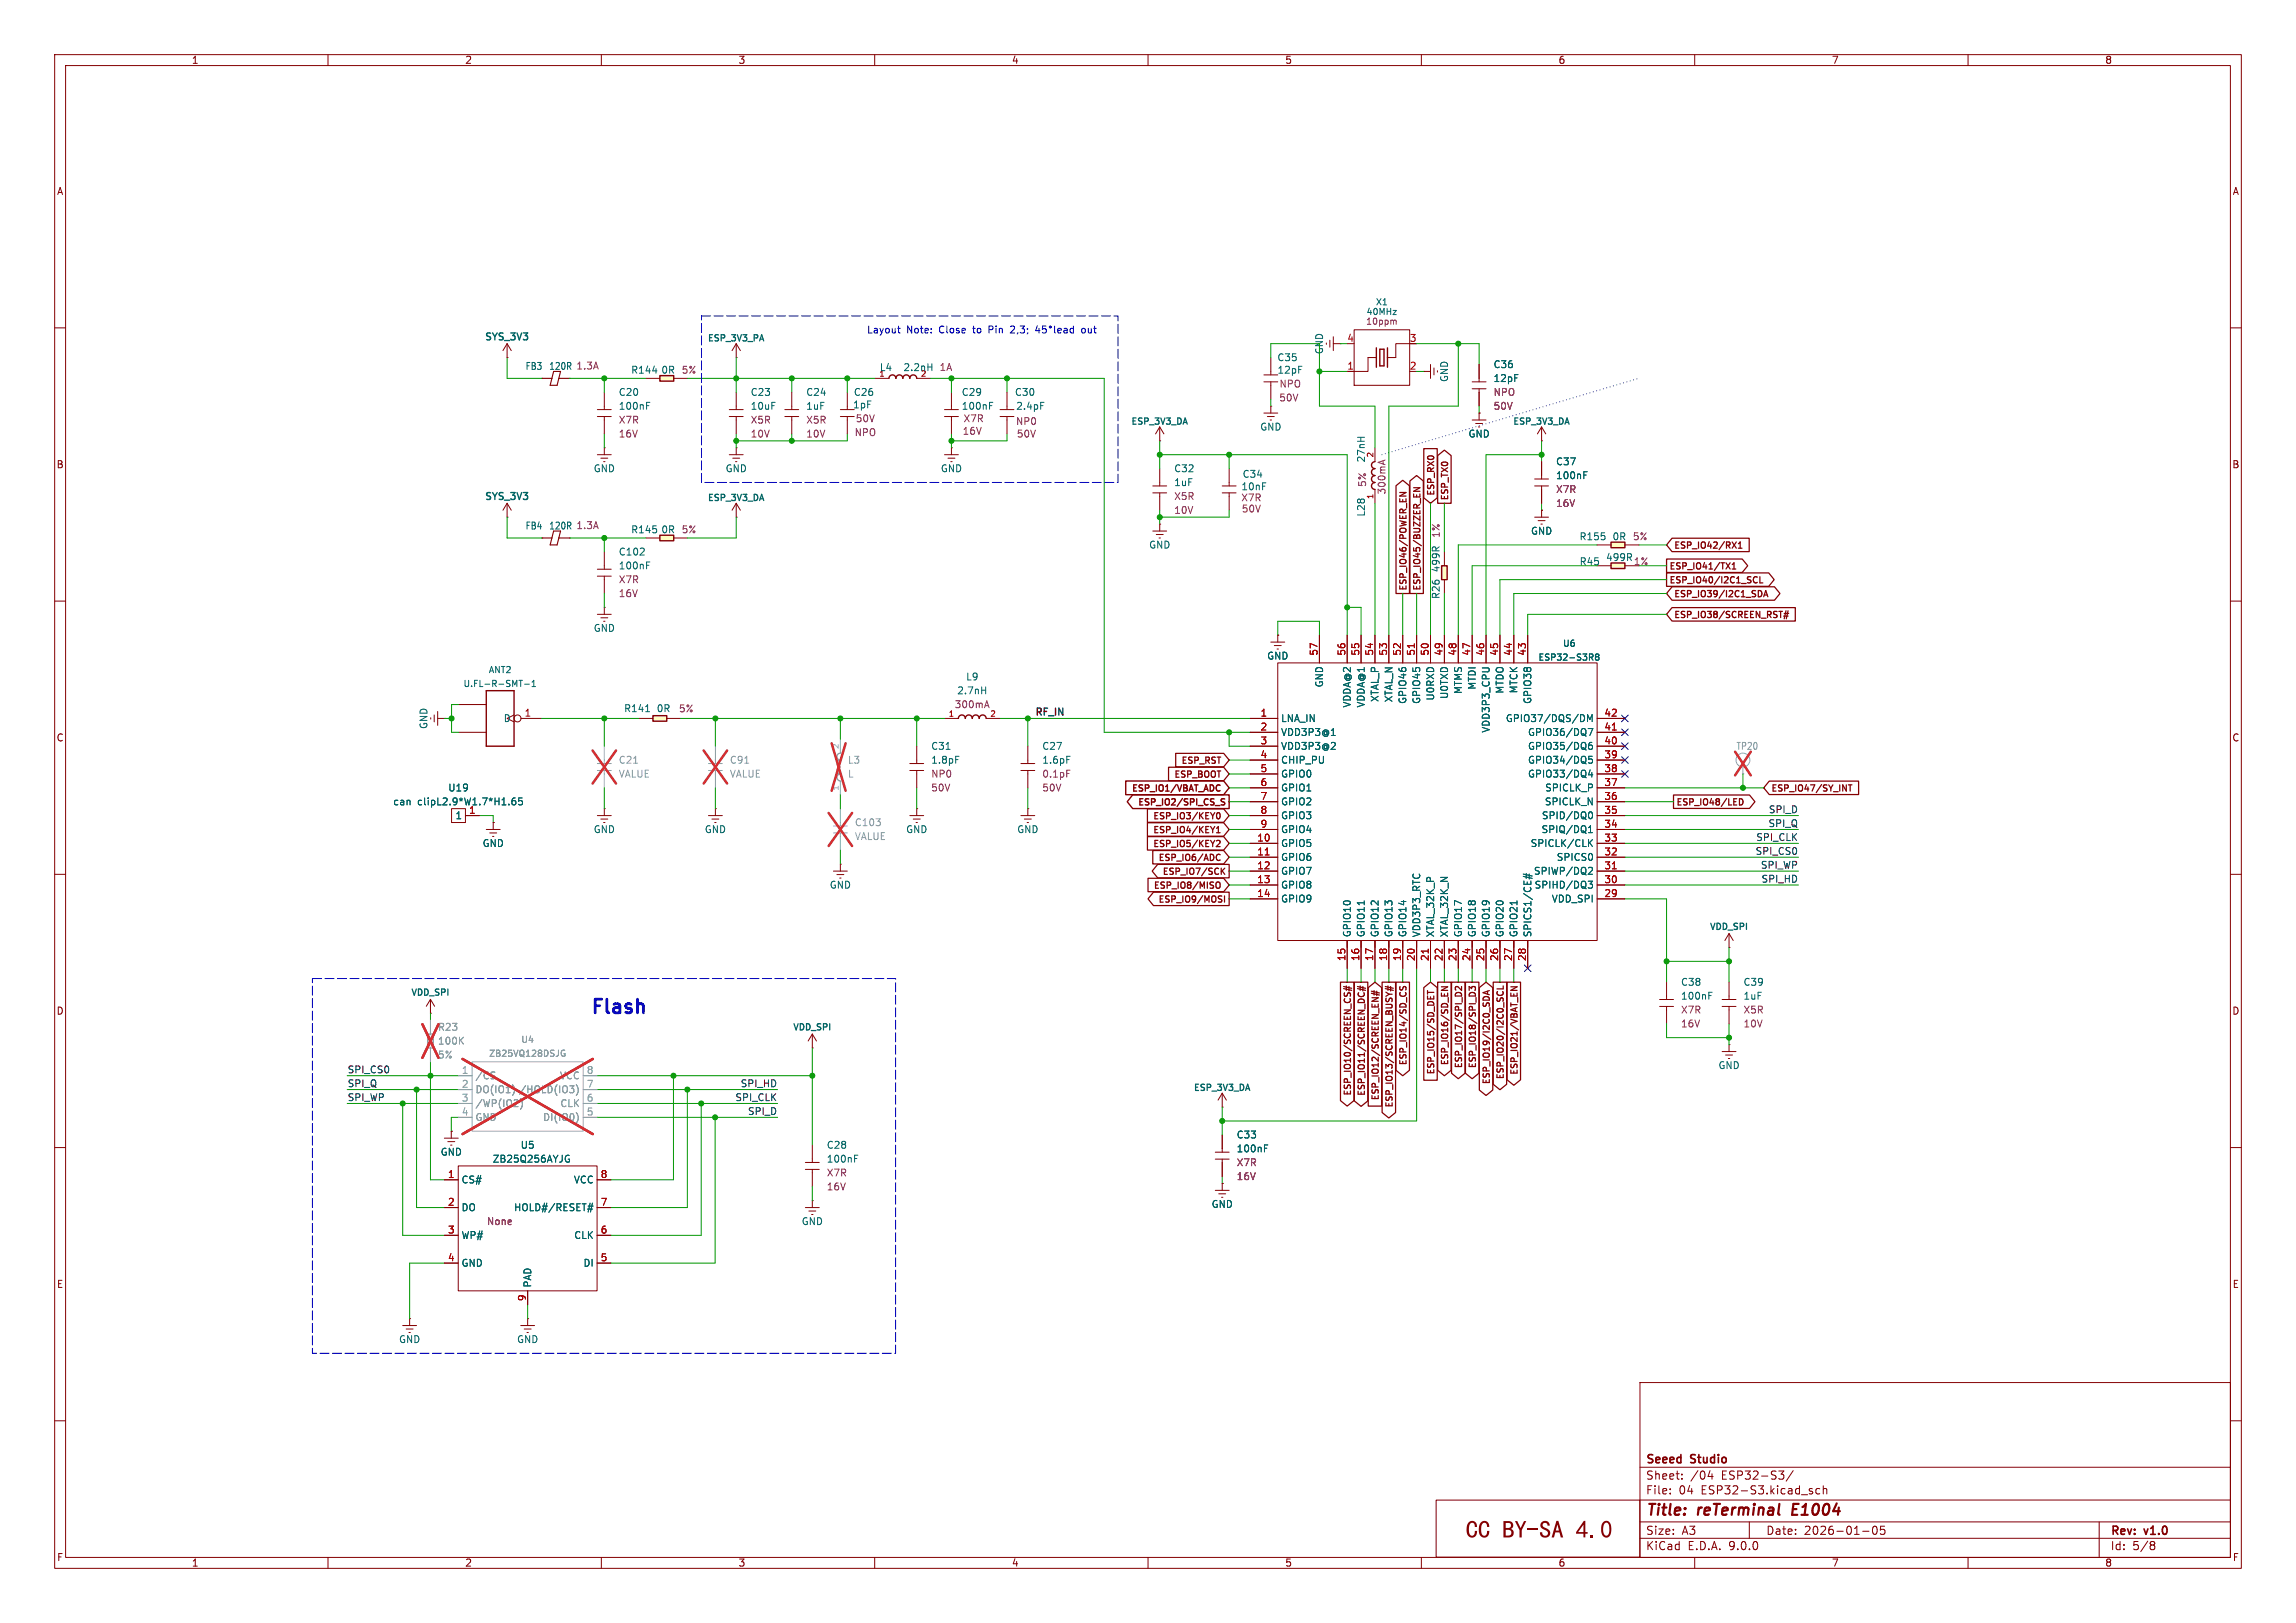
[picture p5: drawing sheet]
<svg xmlns="http://www.w3.org/2000/svg" width="420mm" height="297mm" viewBox="0 0 420 297" stroke-linecap="round" stroke-linejoin="round" font-family="sans-serif">
<defs><g id="words">
<text font-size="4.5" fill="#840000" x="268.1" y="282.4">CCBY-SA4.0</text>
<text font-size="3.5" fill="#0000c2" x="107.9" y="185.7">Flash</text>
<g font-size="2.8" fill="#840000">
<text x="301" y="277.9">Title:</text>
<text x="310.6" y="277.9">reTerminal</text>
<text x="328.7" y="277.9">E1004</text>
</g>
<g font-size="2.1" fill="#840000">
<text x="301" y="268.2">Seeed</text>
<text x="309.4" y="268.2">Studio</text>
<text x="301" y="273.7">File:</text>
<text x="301" y="271">Sheet:</text>
<text x="307.1" y="273.7">04</text>
<text x="309.2" y="271">/04</text>
<text x="311.2" y="273.7">ESP32-S3.kicad_sch</text>
<text x="314.9" y="271">ESP32-S3/</text>
<text x="301" y="281.1">Size:</text>
<text x="307.6" y="281.1">A3</text>
<text x="323" y="281.1">Date:</text>
<text x="330" y="281.1">2026-01-05</text>
<text x="386" y="281.3">Rev:</text>
<text x="392.4" y="281.3">v1.0</text>
<text x="301" y="283.9">KiCad</text>
<text x="308.7" y="283.9">E.D.A.</text>
<text x="316.3" y="283.9">9.0.0</text>
<text x="386" y="283.9">Id:</text>
<text x="390.1" y="283.9">5/8</text>
</g>
<g font-size="1.8" fill="#840000">
<text x="35" y="11.9">1</text>
<text x="85" y="11.9">2</text>
<text x="135" y="11.9">3</text>
<text x="185" y="11.9">4</text>
<text x="235" y="11.9">5</text>
<text x="285" y="11.9">6</text>
<text x="335" y="11.9">7</text>
<text x="385" y="11.9">8</text>
<text x="10.3" y="35.9">A</text>
<text x="408.3" y="35.9">A</text>
<text x="10.3" y="85.9">B</text>
<text x="408.2" y="85.9">B</text>
<text x="10.3" y="135.9">C</text>
<text x="408.2" y="135.9">C</text>
<text x="10.3" y="185.9">D</text>
<text x="408.2" y="185.9">D</text>
<text x="10.3" y="235.9">E</text>
<text x="408.3" y="235.9">E</text>
<text x="10.3" y="285.9">F</text>
<text x="35" y="286.9">1</text>
<text x="85" y="286.9">2</text>
<text x="135" y="286.9">3</text>
<text x="185" y="286.9">4</text>
<text x="235" y="286.9">5</text>
<text x="285" y="286.9">6</text>
<text x="335" y="286.9">7</text>
<text x="385" y="286.9">8</text>
<text x="408.3" y="285.9">F</text>
</g>
<g font-size="1.8" fill="#006464">
<text x="88.5" y="62.6">SYS_3V3</text>
<text x="242.2" y="64.9" transform="rotate(-90 242.2 64.9)">GND</text>
<text x="96" y="67.9">FB3</text>
<text x="100.4" y="67.9">120R</text>
<text x="115.4" y="68.6">R144</text>
<text x="120.9" y="68.6">0R</text>
<text x="160.8" y="68.1">L4</text>
<text x="165.2" y="68.1">2.2nH</text>
<text x="233.6" y="66.3">C35</text>
<text x="233.6" y="68.6">12pF</text>
<text x="265.1" y="70" transform="rotate(-90 265.1 70)">GND</text>
<text x="273.1" y="67.6">C36</text>
<text x="273.1" y="70.1">12pF</text>
<text x="113.1" y="75.2">100nF</text>
<text x="113.1" y="72.6">C20</text>
<text x="137.2" y="72.6">C23</text>
<text x="137.2" y="75.2">10uF</text>
<text x="147.4" y="75.2">1uF</text>
<text x="147.4" y="72.6">C24</text>
<text x="156" y="74.9">1pF</text>
<text x="156.1" y="72.6">C26</text>
<text x="175.8" y="75.2">100nF</text>
<text x="175.8" y="72.6">C29</text>
<text x="185.6" y="72.6">C30</text>
<text x="185.8" y="75.2">2.4pF</text>
<text x="230.4" y="79">GND</text>
<text x="268.5" y="80.3">GND</text>
<text x="108.5" y="86.6">GND</text>
<text x="132.6" y="86.6">GND</text>
<text x="172" y="86.6">GND</text>
<text x="214.7" y="89.2">1uF</text>
<text x="214.7" y="86.6">C32</text>
<text x="227" y="89.9">10nF</text>
<text x="227.2" y="87.6">C34</text>
<text x="249.9" y="84.7" transform="rotate(-90 249.9 84.7)">27nH</text>
<text x="284.5" y="87.9">100nF</text>
<text x="284.5" y="85.3">C37</text>
<text x="88.5" y="91.8">SYS_3V3</text>
<text x="249.9" y="94.6" transform="rotate(-90 249.9 94.6)">L28</text>
<text x="96" y="97.1">FB4</text>
<text x="100.4" y="97.1">120R</text>
<text x="113.1" y="101.9">C102</text>
<text x="115.4" y="97.8">R145</text>
<text x="120.9" y="97.8">0R</text>
<text x="210.1" y="100.6">GND</text>
<text x="280" y="98">GND</text>
<text x="288.8" y="99.1">R155</text>
<text x="294.9" y="99.1">0R</text>
<text x="113.1" y="104.4">100nF</text>
<text x="263.6" y="104.8" transform="rotate(-90 263.6 104.8)">499R</text>
<text x="288.9" y="103.6">R45</text>
<text x="293.7" y="102.9">499R</text>
<text x="263.6" y="109.7" transform="rotate(-90 263.6 109.7)">R26</text>
<text x="108.5" y="115.8">GND</text>
<text x="176.6" y="124.7">L9</text>
<text x="231.7" y="120.9">GND</text>
<text x="242.2" y="125.9" transform="rotate(-90 242.2 125.9)">GND</text>
<text x="114.1" y="130.5">R141</text>
<text x="120" y="130.5">0R</text>
<text x="175" y="127.3">2.7nH</text>
<text x="247.3" y="129.6" transform="rotate(-90 247.3 129.6)">VDDA@2</text>
<text x="249.8" y="129.6" transform="rotate(-90 249.8 129.6)">VDDA@1</text>
<text x="252.4" y="128.6" transform="rotate(-90 252.4 128.6)">XTAL_P</text>
<text x="254.9" y="128.6" transform="rotate(-90 254.9 128.6)">XTAL_N</text>
<text x="257.5" y="128.9" transform="rotate(-90 257.5 128.9)">GPIO46</text>
<text x="260" y="128.9" transform="rotate(-90 260 128.9)">GPIO45</text>
<text x="262.5" y="128.3" transform="rotate(-90 262.5 128.3)">U0RXD</text>
<text x="265.1" y="128" transform="rotate(-90 265.1 128)">U0TXD</text>
<text x="267.6" y="127.1" transform="rotate(-90 267.6 127.1)">MTMS</text>
<text x="270.2" y="126.3" transform="rotate(-90 270.2 126.3)">MTDI</text>
<text x="275.2" y="127" transform="rotate(-90 275.2 127)">MTDO</text>
<text x="277.8" y="127" transform="rotate(-90 277.8 127)">MTCK</text>
<text x="280.3" y="128.9" transform="rotate(-90 280.3 128.9)">GPIO38</text>
<text x="78.4" y="133.5" transform="rotate(-90 78.4 133.5)">GND</text>
<text x="92" y="132.3">D</text>
<text x="170.2" y="137.4">C31</text>
<text x="190.6" y="137.4">C27</text>
<text x="234.2" y="132.3">LNA_IN</text>
<text x="234.2" y="134.9">VDD3P3@1</text>
<text x="234.2" y="137.4">VDD3P3@2</text>
<text x="272.7" y="134.2" transform="rotate(-90 272.7 134.2)">VDD3P3_CPU</text>
<text x="275.4" y="132.3">GPIO37/DQS/DM</text>
<text x="279.4" y="134.9">GPIO36/DQ7</text>
<text x="279.4" y="137.4">GPIO35/DQ6</text>
<text x="170.2" y="140">1.8pF</text>
<text x="190.6" y="140">1.6pF</text>
<text x="234.2" y="140">CHIP_PU</text>
<text x="234.2" y="142.5">GPIO0</text>
<text x="279.4" y="140">GPIO34/DQ5</text>
<text x="279.4" y="142.5">GPIO33/DQ4</text>
<text x="71.8" y="147.6">can</text>
<text x="76.4" y="147.6">clipL2.9*W1.7*H1.65</text>
<text x="81.9" y="145">U19</text>
<text x="234.2" y="145">GPIO1</text>
<text x="234.2" y="147.6">GPIO2</text>
<text x="282.5" y="147.6">SPICLK_N</text>
<text x="282.5" y="145">SPICLK_P</text>
<text x="83.2" y="150.1">1</text>
<text x="88.2" y="155.2">GND</text>
<text x="108.5" y="152.7">GND</text>
<text x="128.8" y="152.7">GND</text>
<text x="165.7" y="152.7">GND</text>
<text x="186" y="152.7">GND</text>
<text x="234.2" y="150.1">GPIO3</text>
<text x="234.2" y="152.7">GPIO4</text>
<text x="234.2" y="155.2">GPIO5</text>
<text x="279.9" y="155.2">SPICLK/CLK</text>
<text x="281.9" y="152.7">SPIQ/DQ1</text>
<text x="281.9" y="150.1">SPID/DQ0</text>
<text x="234.2" y="157.7">GPIO6</text>
<text x="234.2" y="160.3">GPIO7</text>
<text x="280.5" y="160.3">SPIWP/DQ2</text>
<text x="284.7" y="157.7">SPICS0</text>
<text x="151.7" y="162.8">GND</text>
<text x="234.2" y="162.8">GPIO8</text>
<text x="234.2" y="165.4">GPIO9</text>
<text x="280.6" y="162.8">SPIHD/DQ3</text>
<text x="283.8" y="165.4">VDD_SPI</text>
<text x="247.3" y="171.6" transform="rotate(-90 247.3 171.6)">GPIO10</text>
<text x="249.8" y="171.6" transform="rotate(-90 249.8 171.6)">GPIO11</text>
<text x="252.4" y="171.6" transform="rotate(-90 252.4 171.6)">GPIO12</text>
<text x="254.9" y="171.6" transform="rotate(-90 254.9 171.6)">GPIO13</text>
<text x="257.5" y="171.6" transform="rotate(-90 257.5 171.6)">GPIO14</text>
<text x="260" y="171.6" transform="rotate(-90 260 171.6)">VDD3P3_RTC</text>
<text x="262.5" y="171.6" transform="rotate(-90 262.5 171.6)">XTAL_32K_P</text>
<text x="265.1" y="171.6" transform="rotate(-90 265.1 171.6)">XTAL_32K_N</text>
<text x="267.6" y="171.6" transform="rotate(-90 267.6 171.6)">GPIO17</text>
<text x="270.2" y="171.6" transform="rotate(-90 270.2 171.6)">GPIO18</text>
<text x="272.7" y="171.6" transform="rotate(-90 272.7 171.6)">GPIO19</text>
<text x="275.2" y="171.6" transform="rotate(-90 275.2 171.6)">GPIO20</text>
<text x="277.8" y="171.6" transform="rotate(-90 277.8 171.6)">GPIO21</text>
<text x="280.3" y="171.6" transform="rotate(-90 280.3 171.6)">SPICS1/CE#</text>
<text x="307.4" y="183.1">100nF</text>
<text x="307.4" y="180.6">C38</text>
<text x="318.8" y="183.1">1uF</text>
<text x="318.8" y="180.6">C39</text>
<text x="314.2" y="195.8">GND</text>
<text x="226.1" y="208.5">C33</text>
<text x="80.5" y="211.7">GND</text>
<text x="90" y="213">ZB25Q256AYJG</text>
<text x="95.1" y="210.4">U5</text>
<text x="151.1" y="213">100nF</text>
<text x="151.1" y="210.4">C28</text>
<text x="226.1" y="211.1">100nF</text>
<text x="84.3" y="216.8">CS#</text>
<text x="84.3" y="221.8">DO</text>
<text x="93.9" y="221.8">HOLD#/RESET#</text>
<text x="104.9" y="216.8">VCC</text>
<text x="221.5" y="221.2">GND</text>
<text x="84.3" y="226.9">WP#</text>
<text x="104.9" y="226.9">CLK</text>
<text x="146.6" y="224.4">GND</text>
<text x="84.3" y="232">GND</text>
<text x="106.6" y="232">DI</text>
<text x="97.4" y="235.7" transform="rotate(-90 97.4 235.7)">PAD</text>
<text x="72.9" y="246">GND</text>
<text x="94.5" y="246">GND</text>
</g>
<g font-size="1.8" fill="#0000c2">
<text x="158.5" y="61.2">Layout</text>
<text x="165.9" y="61.2">Note:</text>
<text x="171.9" y="61.2">Close</text>
<text x="178.3" y="61.2">to</text>
<text x="181.3" y="61.2">Pin</text>
<text x="185.5" y="61.2">2,3;</text>
<text x="198.9" y="61.2">out</text>
</g>
<g font-size="1.8" fill="#a90000">
<text x="246.4" y="62.6">4</text>
<text x="257.8" y="62.6">3</text>
<text x="246.4" y="67.7">1</text>
<text x="257.8" y="67.7">2</text>
<text x="241.1" y="120.1" transform="rotate(-90 241.1 120.1)">57</text>
<text x="246.2" y="120.1" transform="rotate(-90 246.2 120.1)">56</text>
<text x="248.7" y="120.1" transform="rotate(-90 248.7 120.1)">55</text>
<text x="251.3" y="120.1" transform="rotate(-90 251.3 120.1)">54</text>
<text x="253.8" y="120.1" transform="rotate(-90 253.8 120.1)">53</text>
<text x="256.3" y="120.1" transform="rotate(-90 256.3 120.1)">52</text>
<text x="258.9" y="120.1" transform="rotate(-90 258.9 120.1)">51</text>
<text x="261.4" y="120.1" transform="rotate(-90 261.4 120.1)">50</text>
<text x="264" y="120.1" transform="rotate(-90 264 120.1)">49</text>
<text x="266.5" y="120.1" transform="rotate(-90 266.5 120.1)">48</text>
<text x="269" y="120.1" transform="rotate(-90 269 120.1)">47</text>
<text x="271.6" y="120.1" transform="rotate(-90 271.6 120.1)">46</text>
<text x="274.1" y="120.1" transform="rotate(-90 274.1 120.1)">45</text>
<text x="276.7" y="120.1" transform="rotate(-90 276.7 120.1)">44</text>
<text x="279.2" y="120.1" transform="rotate(-90 279.2 120.1)">43</text>
<text x="95.9" y="131.2">1</text>
<text x="230.5" y="131.2">1</text>
<text x="293.4" y="131.2">42</text>
<text x="230.5" y="133.8">2</text>
<text x="230.5" y="136.3">3</text>
<text x="293.4" y="133.8">41</text>
<text x="293.4" y="136.3">40</text>
<text x="230.5" y="138.8">4</text>
<text x="230.5" y="141.4">5</text>
<text x="230.5" y="143.9">6</text>
<text x="293.4" y="138.8">39</text>
<text x="293.4" y="141.4">38</text>
<text x="293.4" y="143.9">37</text>
<text x="85.7" y="149">1</text>
<text x="230.5" y="146.5">7</text>
<text x="230.5" y="149">8</text>
<text x="293.4" y="146.5">36</text>
<text x="293.4" y="149">35</text>
<text x="229.9" y="154.1">10</text>
<text x="230.5" y="151.5">9</text>
<text x="293.4" y="151.5">34</text>
<text x="293.4" y="154.1">33</text>
<text x="229.9" y="156.6">11</text>
<text x="229.9" y="159.2">12</text>
<text x="229.9" y="161.7">13</text>
<text x="293.4" y="156.6">32</text>
<text x="293.4" y="159.2">31</text>
<text x="293.4" y="161.7">30</text>
<text x="229.9" y="164.2">14</text>
<text x="293.4" y="164.2">29</text>
<text x="246.2" y="176" transform="rotate(-90 246.2 176)">15</text>
<text x="248.7" y="176" transform="rotate(-90 248.7 176)">16</text>
<text x="251.3" y="176" transform="rotate(-90 251.3 176)">17</text>
<text x="253.8" y="176" transform="rotate(-90 253.8 176)">18</text>
<text x="256.3" y="176" transform="rotate(-90 256.3 176)">19</text>
<text x="258.9" y="176" transform="rotate(-90 258.9 176)">20</text>
<text x="261.4" y="176" transform="rotate(-90 261.4 176)">21</text>
<text x="264" y="176" transform="rotate(-90 264 176)">22</text>
<text x="266.5" y="176" transform="rotate(-90 266.5 176)">23</text>
<text x="269" y="176" transform="rotate(-90 269 176)">24</text>
<text x="271.6" y="176" transform="rotate(-90 271.6 176)">25</text>
<text x="274.1" y="176" transform="rotate(-90 274.1 176)">26</text>
<text x="276.7" y="176" transform="rotate(-90 276.7 176)">27</text>
<text x="279.2" y="176" transform="rotate(-90 279.2 176)">28</text>
<text x="81.8" y="215.6">1</text>
<text x="109.8" y="215.6">8</text>
<text x="81.8" y="220.7">2</text>
<text x="109.8" y="220.7">7</text>
<text x="81.8" y="225.8">3</text>
<text x="109.8" y="225.8">6</text>
<text x="81.8" y="230.9">4</text>
<text x="109.8" y="230.9">5</text>
<text x="96.3" y="238.2" transform="rotate(-90 96.3 238.2)">9</text>
</g>
<g font-size="1.8" fill="#840084">
<text x="105.3" y="67.8">1.3A</text>
<text x="124.6" y="68.6">5%</text>
<text x="171.8" y="68.1">1A</text>
<text x="233.9" y="71.1">NPO</text>
<text x="113.1" y="77.7">X7R</text>
<text x="137.2" y="77.7">X5R</text>
<text x="147.4" y="77.7">X5R</text>
<text x="156.4" y="77.5">50V</text>
<text x="176.2" y="77.5">X7R</text>
<text x="185.8" y="78">NP0</text>
<text x="233.9" y="73.7">50V</text>
<text x="273.1" y="72.6">NPO</text>
<text x="273.1" y="75.2">50V</text>
<text x="113.1" y="80.3">16V</text>
<text x="137.2" y="80.3">10V</text>
<text x="147.4" y="80.3">10V</text>
<text x="156.2" y="80">NPO</text>
<text x="176" y="79.8">16V</text>
<text x="185.9" y="80.3">50V</text>
<text x="250.1" y="89.2" transform="rotate(-90 250.1 89.2)">5%</text>
<text x="214.7" y="91.7">X5R</text>
<text x="214.7" y="94.2">10V</text>
<text x="227" y="91.9">X7R</text>
<text x="227" y="94">50V</text>
<text x="253.6" y="90.6" transform="rotate(-90 253.6 90.6)">300mA</text>
<text x="284.5" y="90.4">X7R</text>
<text x="284.5" y="93">16V</text>
<text x="105.3" y="97">1.3A</text>
<text x="124.6" y="97.8">5%</text>
<text x="263.6" y="98.5" transform="rotate(-90 263.6 98.5)">1%</text>
<text x="298.6" y="99.1">5%</text>
<text x="113.1" y="106.9">X7R</text>
<text x="298.8" y="103.6">1%</text>
<text x="113.1" y="109.5">16V</text>
<text x="124.1" y="130.6">5%</text>
<text x="174.5" y="129.8">300mA</text>
<text x="170.2" y="142.5">NP0</text>
<text x="190.6" y="142.5">0.1pF</text>
<text x="170.2" y="145">50V</text>
<text x="190.6" y="145">50V</text>
<text x="307.4" y="185.7">X7R</text>
<text x="318.8" y="185.7">X5R</text>
<text x="307.4" y="188.2">16V</text>
<text x="318.8" y="188.2">10V</text>
<text x="151.1" y="215.5">X7R</text>
<text x="226.1" y="213.6">X7R</text>
<text x="151.1" y="218">16V</text>
<text x="226.1" y="216.2">16V</text>
<text x="89" y="224.4">None</text>
</g>
<g font-size="1.8" fill="#0f0f0f">
<text x="189.3" y="131">RF_IN</text>
<text x="323.5" y="148.9">SPI_D</text>
<text x="321.2" y="154">SPI_CLK</text>
<text x="323.4" y="151.4">SPI_Q</text>
<text x="321" y="156.5">SPI_CS0</text>
<text x="322" y="159.1">SPI_WP</text>
<text x="322.1" y="161.6">SPI_HD</text>
<text x="63.5" y="196.5">SPI_CS0</text>
<text x="63.5" y="199">SPI_Q</text>
<text x="63.5" y="201.6">SPI_WP</text>
<text x="134.4" y="201.6">SPI_CLK</text>
<text x="135.4" y="199">SPI_HD</text>
<text x="136.7" y="204.1">SPI_D</text>
</g>
<g font-size="1.8" fill="#989898">
<text x="317.5" y="137.4">TP20</text>
<text x="113.1" y="140">C21</text>
<text x="113.1" y="142.5">VALUE</text>
<text x="133.4" y="140">C91</text>
<text x="133.4" y="142.5">VALUE</text>
<text x="155" y="142.5">L</text>
<text x="155" y="140">L3</text>
<text x="156.3" y="151.4">C103</text>
<text x="156.3" y="153.9">VALUE</text>
<text x="80" y="191.4">100K</text>
<text x="80" y="188.8">R23</text>
<text x="86.9" y="197.7">/CS</text>
<text x="102.3" y="197.7">VCC</text>
<text x="86.9" y="200.3">DO(IO1)</text>
<text x="86.9" y="202.8">/WP(IO2)</text>
<text x="94.8" y="200.3">/HOLD(IO3)</text>
<text x="102.4" y="202.8">CLK</text>
<text x="86.9" y="205.3">GND</text>
<text x="99.3" y="205.3">DI(IO0)</text>
</g>
<text font-size="1.8" fill="#a1a1a1" x="80" y="193.9">5%</text>
<g font-size="1.8" fill="#aaa">
<text x="84.4" y="196.6">1</text>
<text x="107.2" y="196.6">8</text>
<text x="84.4" y="199.1">2</text>
<text x="84.4" y="201.7">3</text>
<text x="107.2" y="199.1">7</text>
<text x="107.2" y="201.7">6</text>
<text x="84.4" y="204.2">4</text>
<text x="107.2" y="204.2">5</text>
</g>
<g font-size="1.6" fill="#840084">
<text x="249.8" y="59.6">10ppm</text>
<text x="249.9" y="57.8">40MHz</text>
</g>
<g font-size="1.6" fill="#006464">
<text x="251.6" y="56.1">X1</text>
<text x="129.3" y="62.8">ESP_3V3_PA</text>
<text x="206.8" y="78">ESP_3V3_DA</text>
<text x="276.6" y="78">ESP_3V3_DA</text>
<text x="129.3" y="92">ESP_3V3_DA</text>
<text x="285.8" y="118.6">U6</text>
<text x="84.7" y="125.9">U.FL-R-SMT-1</text>
<text x="89.3" y="123.4">ANT2</text>
<text x="281.3" y="121.1">ESP32-S3R8</text>
<text x="312.6" y="170.5">VDD_SPI</text>
<text x="75.1" y="182.5">VDD_SPI</text>
<text x="144.9" y="188.9">VDD_SPI</text>
<text x="218.2" y="199.9">ESP_3V3_DA</text>
</g>
<g font-size="1.6" fill="#840000">
<text x="262.7" y="90.8" transform="rotate(-90 262.7 90.8)">ESP_RX0</text>
<text x="265.2" y="91.7" transform="rotate(-90 265.2 91.7)">ESP_TX0</text>
<text x="306.1" y="100.7">ESP_IO42/RX1</text>
<text x="305.3" y="107.1">ESP_IO40/I2C1_SCL</text>
<text x="305.3" y="104.5">ESP_IO41/TX1</text>
<text x="257.6" y="108.2" transform="rotate(-90 257.6 108.2)">ESP_IO46/POWER_EN</text>
<text x="260.1" y="108.2" transform="rotate(-90 260.1 108.2)">ESP_IO45/BUZZER_EN</text>
<text x="306.1" y="113.4">ESP_IO38/SCREEN_RST#</text>
<text x="306.1" y="109.6">ESP_IO39/I2C1_SDA</text>
<text x="214.6" y="142.6">ESP_BOOT</text>
<text x="215.9" y="140.1">ESP_RST</text>
<text x="206.7" y="145.2">ESP_IO1/VBAT_ADC</text>
<text x="207.9" y="147.7">ESP_IO2/SPI_CS_S</text>
<text x="306.5" y="147.7">ESP_IO48/LED</text>
<text x="323.9" y="145.2">ESP_IO47/SY_INT</text>
<text x="210.7" y="155.3">ESP_IO5/KEY2</text>
<text x="210.7" y="152.8">ESP_IO4/KEY1</text>
<text x="210.7" y="150.2">ESP_IO3/KEY0</text>
<text x="211.7" y="157.9">ESP_IO6/ADC</text>
<text x="212.4" y="160.4">ESP_IO7/SCK</text>
<text x="210.8" y="162.9">ESP_IO8/MISO</text>
<text x="211.7" y="165.5">ESP_IO9/MOSI</text>
<text x="257.6" y="195.2" transform="rotate(-90 257.6 195.2)">ESP_IO14/SD_CS</text>
<text x="262.7" y="196.9" transform="rotate(-90 262.7 196.9)">ESP_IO15/SD_DET</text>
<text x="265.2" y="195.2" transform="rotate(-90 265.2 195.2)">ESP_IO16/SD_EN</text>
<text x="267.7" y="195.7" transform="rotate(-90 267.7 195.7)">ESP_IO17/SPI_D2</text>
<text x="270.3" y="195.7" transform="rotate(-90 270.3 195.7)">ESP_IO18/SPI_D3</text>
<text x="275.4" y="197.8" transform="rotate(-90 275.4 197.8)">ESP_IO20/I2C0_SCL</text>
<text x="277.9" y="196.9" transform="rotate(-90 277.9 196.9)">ESP_IO21/VBAT_EN</text>
<text x="247.4" y="200.8" transform="rotate(-90 247.4 200.8)">ESP_IO10/SCREEN_CS#</text>
<text x="250" y="200.8" transform="rotate(-90 250 200.8)">ESP_IO11/SCREEN_DC#</text>
<text x="252.5" y="201.6" transform="rotate(-90 252.5 201.6)">ESP_IO12/SCREEN_EN#</text>
<text x="255" y="202.9" transform="rotate(-90 255 202.9)">ESP_IO13/SCREEN_BUSY#</text>
<text x="272.8" y="198.7" transform="rotate(-90 272.8 198.7)">ESP_IO19/I2C0_SDA</text>
</g>
<g font-size="1.6" fill="#989898">
<text x="95.3" y="191">U4</text>
<text x="89.4" y="193.6">ZB25VQ128DSJG</text>
</g>
<g font-size="1.4" fill="#a90000">
<text x="160.7" y="69">1</text>
<text x="168.4" y="69">2</text>
<text x="251.3" y="83.8" transform="rotate(-90 251.3 83.8)">2</text>
<text x="251.3" y="91.4" transform="rotate(-90 251.3 91.4)">1</text>
<text x="173.4" y="131.2">1</text>
<text x="181.1" y="131.2">2</text>
</g>
<g font-size="1.4" fill="#aaa">
<text x="153.5" y="137.2" transform="rotate(-90 153.5 137.2)">2</text>
<text x="153.5" y="144.8" transform="rotate(-90 153.5 144.8)">1</text>
</g>
</g></defs>
<g fill="none" stroke="#840000" stroke-width=".18">
<path d="M10 10h400v277h-400zM12 12h396v273h-396zM60 10v2M110 10v2M160 10v2M210 10v2M260 10v2M310 10v2M360 10v2M10 60h2M92.8 65.4h.1M92.8 62.9l-.8 1.3"/>
<path d="M92.8 62.9l.7 1.3M92.8 62.9v2.5M134.7 65.4h.1M134.7 62.9l-.8 1.3M134.7 62.9l.7 1.3M134.7 62.9v2.5M247.7 60.4h10.2v10.1h-10.2zM251.8 65.4h-1.6v2.6h-3.8h1.3M259.1 62.9h-3.8v2.5h-1.5M408 60h2M210.9 88.9h2.5M210.9 90.2h2.5"/>
<path d="M212.1 85.8v3.1M212.1 90.2v3.2M280.7 88.9h2.6M280.7 94.6h2.6M280.7 87.7h2.6M281.4 95.3h1.2M281.9 95.9h.2M282 93.4h.1M282 84.5v3.2M282 88.9v3.2M282 93.4v1.2M10 110h2"/>
<path d="M109.3 104.2h2.5M109.3 105.4h2.5M109.3 112.4h2.5M109.9 113.1h1.3M110.4 113.7h.3M110.5 111.2h.1M110.5 101v3.2M110.5 105.4v3.2M110.5 111.2v1.2M408 110h2M10 160h2M408 160h2"/>
<path d="M10 210h2M147.3 212.7h2.6M147.3 214h2.6M148.6 219.7h.1M148.6 209.6v3.1M148.6 214v3.2M148.6 219.7v1.3M408 210h2M147.3 221h2.6M148 221.6h1.2M148.5 222.2h.2M300 253h108v32h-108z"/>
<path d="M10 260h2M300 278.5h108M300 274.5h108M300 268.5h108M305.5 273.2v.2M305.5 272.5v.1M307.7 270.5v.2M307.7 269.8v.1M312.8 269.1l-.4 1.1h1M313.2 269.7v1M320 278.5v3M325.4 269.2h.9l-.5 .6"/>
<path d="M326 269.8l.3 .2v.4l-.3 .3M328 269.1l-1.3 1.9M331.4 272.9l.2 .2-.2 .3M331.4 272.4l.1 .1M332.9 272.5l-.5-.1-.2 .3v.4l.1 .2h.6M333.5 272.5l.2-.1 .4 .1 .1 .9M333.5 271.9v1.5M342.7 279.4l.2-.1a.8 .8 0 0 1 .5 .7 .8 .8 0 0 1-.5 .8l-.2-.2-.2-.4zM344.7 279.3h-.7l-.1 .7 .3-.1h.5l.1 .2-.1 .5-.2 .2-.6-.2M384 278.5v6.5M408 260h2M60 285v2"/>
<path d="M110 285v2M160 285v2M210 285v2M260 285v2M300 281.5h108M310 285v2M340.7 280.2h1.2M360 285v2M393.6 282.1l.4 .1 .2 .2-.3 .3M393.6 282.7h.3M393.9 282.7l.2 .2 .1 .4-.2 .2-.4 .1"/>
</g>
<path d="M328.1 275.2l-.3 2h1" fill="none" stroke="#840000" stroke-width=".4"/>
<path d="M254.8 56.8h.6l-.6 .8h.6M289.7 86.9h.4M289.7 86.3h.6M118.3 103.4h.4M118.3 102.8h.6M156.3 212h.4M156.3 211.4h.6" fill="none" stroke="#006464" stroke-width=".18"/>
<path d="M251.8 63.7v3.5M252.4 63.9h.8v3.1h-.8zM253.8 63.7v3.5" fill="none" stroke="#840000" stroke-width=".25"/>
<path d="M255.1 58.6l.3 .1v.6" fill="none" stroke="#840084" stroke-width=".18"/>
<path d="M120.7 97.9h2.5v1.1h-2.5z" fill="#ffffc2"/>
<path d="M162.6 69.2a.64 .64 0 0 1 .6-.6 .64 .64 0 0 1 .7 .6 .64 .64 0 0 1 .6-.6 .64 .64 0 0 1 .7 .6 .64 .64 0 0 1 .6-.6 .64 .64 0 0 1 .6 .6 .64 .64 0 0 1 .7-.6 .64 .64 0 0 1 .6 .6M120.7 97.9h2.5v1.1h-2.5zM175.3 131.5a.64 .64 0 0 1 .6-.7 .64 .64 0 0 1 .7 .7 .64 .64 0 0 1 .6-.7 .64 .64 0 0 1 .7 .7 .64 .64 0 0 1 .6-.7 .64 .64 0 0 1 .6 .7 .64 .64 0 0 1 .7-.7 .64 .64 0 0 1 .6 .7" fill="none" stroke="#840000" stroke-width=".25"/>
<g fill="none" stroke="#840000" stroke-width=".18">
<path d="M109.3 75h2.5M109.3 76.2h2.5M110.5 71.8v3.2M110.5 76.2v3.2M133.4 75h2.5M133.4 76.2h2.5M134.7 71.8v3.2M134.7 76.2v3.2M153.7 75h2.6M153.7 76.2h2.6M155 71.8v3.2M155 76.2v3.2"/>
<path d="M160.1 69.2h2.5M167.7 69.2h2.5M172.8 75h2.5M172.8 76.2h2.5M174 71.8v3.2M174 76.2v3.2M182.9 75h2.6M182.9 76.2h2.6M184.2 71.8v3.2M184.2 76.2v3.2M231.2 68.6h2.5M231.2 69.9h2.5"/>
<path d="M232.5 65.4v3.2M232.5 69.9v3.2M243.3 62.3v1.2M243.9 62.9h1.3M243.9 61.6v2.6M245.2 62.9h.1M118.2 98.5h2.5M123.2 98.5h2.6M172.8 83.2h2.5M173.4 83.8h1.3M173.9 84.5h.3M174 81.9h.1"/>
<path d="M174 81.9v1.3M223.6 88.9h2.5M223.6 90.2h2.5M224.8 85.8v3.1M224.8 90.2v3.2M166.4 139.7h2.6M167.7 136.6v3.1M172.8 131.5h2.5M180.4 131.5h2.5M166.4 141h2.6M167.7 141v3.2M81.3 215.9h2.5"/>
<path d="M81.3 208.3h2.5M81.9 208.9h1.3M82.4 209.6h.3M82.5 207h.1M82.5 207v1.3M83.8 213.4h25.4v22.8h-25.4zM109.2 215.9h2.6M81.3 221h2.5M81.3 226.1h2.5M81.3 231.1h2.5M96.5 236.2v2.6M109.2 221h2.6"/>
<path d="M109.2 226.1h2.6M109.2 231.1h2.6M73.7 242.6h2.5M74.3 243.2h1.3M74.8 243.8h.3M74.9 241.3h.1M74.9 241.3v1.3"/>
</g>
<g fill="none" stroke="#006464" stroke-width=".18">
<path d="M118.3 74.2h.4M118.3 73.6h.6M169.7 67.2h.8M170.5 66.6v1.2M181 74.2h.4M181 73.6h.6M190.4 73.6h.6M173.1 137.1h.7M174.8 138.4h.6M179.6 126.3h.7M180.3 125.7v1.3M103.6 211.5h.5"/>
<path d="M103.9 212.1h.3v.4l-.3 .2-.3-.1M107.5 221.3h.9M107.6 220.7h.9M107.9 220.2l-.3 1.6M108.4 220.2l-.4 1.6"/>
</g>
<path d="M83.8 196.9h2.6M83.8 199.4h2.6M86.4 194.3h20.3v12.7h-20.3zM106.7 196.9h2.5M106.7 199.4h2.5M83.8 201.9h2.6M83.8 204.5h2.6M106.7 201.9h2.5M106.7 204.5h2.5" fill="none" stroke="#a1a1a1" stroke-width=".18"/>
<path d="M90.1 196.2h.4M90.3 196.8l.2 .3-.2 .3M94 199.1v.8M103.1 192.8h.3l-.1 .5h-.3l-.2-.2M103.3 192.2h-.3l-.2 .1M104.2 198.7h.8l-.4 .5M104.7 199.2l.3 .2v.3l-.3 .3M105.4 198.5a1.46 1.46 0 0 1 0 2M94 202.5h.8M94.7 201.4v.4M95.3 201.1a1.47 1.47 0 0 1-.1 1.9M105.5 203.7a1.49 1.49 0 0 1 0 1.8" fill="none" stroke="#989898" stroke-width=".18"/>
<path d="M84.6 193.8l23.8 13.7M108.4 193.8l-23.8 13.7" fill="none" stroke="#e12e31" stroke-width=".46"/>
<path d="M180.2 129.1h.6M180.5 128.2l.4 1.3" fill="none" stroke="#840084" stroke-width=".18"/>
<path d="M120.7 68.7h2.5v1h-2.5z" fill="#ffffc2"/>
<path d="M120.7 68.7h2.5v1h-2.5z" fill="none" stroke="#840000" stroke-width=".25"/>
<g fill="none" stroke="#840000" stroke-width=".18">
<path d="M118.2 69.2h2.5M123.2 69.2h2.6M260.4 68h.1M260.4 68h1.3M261.7 66.7v2.5M262.3 67.3v1.3M262.9 67.8v.3M186.7 139.7h2.6M188 136.6v3.1M186.7 141h2.6M188 141v3.2M95.2 242.6h2.6"/>
<path d="M95.9 243.2h1.3M96.4 243.8h.2M96.5 241.3h.1M96.5 241.3v1.3"/>
</g>
<path d="M119.4 67.9h.8M195.1 138.4h.6" fill="none" stroke="#006464" stroke-width=".18"/>
<path d="M195.1 140.9h.6" fill="none" stroke="#840084" stroke-width=".18"/>
<path d="M152.5 151.2h2.5M152.5 152.4h2.5M153.7 148v3.2M153.7 152.4v3.2" fill="none" stroke="#a1a1a1" stroke-width=".18"/>
<path d="M151.6 148.8l4.3 6M155.9 148.8l-4.3 6" fill="none" stroke="#e12e31" stroke-width=".46"/>
<path d="M263.7 103.5h1v2.6h-1z" fill="#ffffc2"/>
<path d="M251.5 84.5a.64 .64 0 0 0-.6 .6 .64 .64 0 0 0 .6 .7 .64 .64 0 0 0-.6 .6 .64 .64 0 0 0 .6 .6 .64 .64 0 0 0-.6 .7 .64 .64 0 0 0 .6 .6 .63 .63 0 0 0-.6 .6 .63 .63 0 0 0 .6 .7M263.7 103.5h1v2.6h-1z" fill="none" stroke="#840000" stroke-width=".25"/>
<g fill="none" stroke="#840000" stroke-width=".18">
<path d="M99.1 69.2h.1M104.2 69.2h.1M269.3 76.9h2.5M269.9 77.5h1.3M270.4 78.1h.3M270.6 75.6h.1M270.6 75.6v1.3M251.5 81.9v2.6M251.5 89.6v2.5M264.2 101v2.5M264.2 106.1v2.5M152.5 159.4h2.5"/>
<path d="M153.7 158.1h.1M153.7 158.1v1.3M166.4 149.3h2.6M167.1 149.9h1.2M167.6 150.5h.2M167.7 148h.1M167.7 148v1.3M153.1 160h1.3M153.6 160.7h.2M78.7 185.4h.1M78.7 182.9l-.7 1.3M78.7 182.9l.8 1.3"/>
<path d="M78.7 182.9v2.5"/>
</g>
<path d="M253 84.3v.6M253.4 84.2l-1.3 .4" fill="none" stroke="#840084" stroke-width=".18"/>
<path d="M99.1 69.2h1.9M101.3 68l-.7 2.5h1.3l.6-2.5M102.2 69.2h2" fill="none" stroke="#840000" stroke-width=".2"/>
<path d="M119.4 131h2.6v1h-2.6z" fill="#ffffc2"/>
<path d="M119.4 131h2.6v1h-2.6z" fill="none" stroke="#840000" stroke-width=".25"/>
<g fill="none" stroke="#840000" stroke-width=".18">
<path d="M269.3 69.9h2.5M269.3 71.1h2.5M270.6 66.7v3.2M270.6 71.1v3.2M109.3 83.2h2.5M109.9 83.8h1.3M110.4 84.5h.3M110.5 81.9h.1M110.5 81.9v1.3M116.9 131.5h2.5M122 131.5h2.5M109.3 149.3h2.5"/>
<path d="M109.9 149.9h1.3M110.4 150.5h.3M110.5 148h.1M110.5 148v1.3"/>
</g>
<path d="M118.1 130.2h.7" fill="none" stroke="#006464" stroke-width=".18"/>
<path d="M109.3 139.7h2.5M110.5 136.6v3.1M109.3 141h2.5M110.5 141v3.2" fill="none" stroke="#a1a1a1" stroke-width=".18"/>
<path d="M115.9 139.7h.7" fill="none" stroke="#989898" stroke-width=".18"/>
<path d="M108.4 137.3l4.3 6.1M112.7 137.3l-4.3 6.1" fill="none" stroke="#e12e31" stroke-width=".46"/>
<path d="M78.2 189.2h1v2.6h-1z" fill="#f0f0f0"/>
<path d="M153.7 137.8a.64 .64 0 0 0-.6 .7 .64 .64 0 0 0 .6 .6 .64 .64 0 0 0-.6 .6 .64 .64 0 0 0 .6 .7 .64 .64 0 0 0-.6 .6 .64 .64 0 0 0 .6 .6 .63 .63 0 0 0-.6 .7 .63 .63 0 0 0 .6 .6M78.2 189.2h1v2.6h-1z" fill="none" stroke="#a1a1a1" stroke-width=".25"/>
<g fill="none" stroke="#a1a1a1" stroke-width=".18">
<path d="M129.6 139.7h2.5M130.9 136.6v3.1M153.7 135.3v2.5M129.6 141h2.5M130.9 141v3.2M153.7 142.9v2.5M318.8 141.6h.1M318.8 140.4v1.2M78.7 186.7v2.5M78.7 191.8v2.5"/>
<circle cx="318.8" cy="139.1" r="1.27"/>
</g>
<path d="M136.2 139.7h.8M84.2 190.4l.6 .7M84.8 189.8l-.7 .7" fill="none" stroke="#989898" stroke-width=".18"/>
<path d="M128.7 137.3l4.3 6.1M133 137.3l-4.3 6.1M152.1 136l2.6 8.7M154.7 136l-2.6 8.7M317.4 137.6l2.9 4.3M320.3 137.6l-2.9 4.3M77.3 187.4l2.9 6.2M80.2 187.4l-2.9 6.2" fill="none" stroke="#e12e31" stroke-width=".46"/>
<path d="M89 126.4h5v10.2h-5z" fill="none" stroke="#840000" stroke-width=".25"/>
<g fill="none" stroke="#840000" stroke-width=".18">
<path d="M143.6 76.2h2.5M143.6 75h2.5M144.8 71.8v3.2M144.8 76.2v3.2M212.1 78.1l-.7 1.3M212.1 78.1l.8 1.3M212.1 78.1v2.6M231.2 75.6h2.5M231.8 76.2h1.3M232.3 76.9h.3M232.5 74.3h.1M232.5 74.3v1.3"/>
<path d="M282 78.1l-.8 1.3M282 78.1l.8 1.3M282 78.1v2.6M92.8 94.6h.1M92.8 92.1l-.8 1.3M92.8 92.1l.7 1.3M92.8 92.1v2.5M99.1 98.5h.1M104.2 98.5h.1M133.4 83.2h2.5M134 83.8h1.3M134.5 84.5h.3"/>
<path d="M134.7 94.6h.1M134.7 81.9h.1M134.7 92.1l-.8 1.3M134.7 92.1l.7 1.3M134.7 81.9v1.3M134.7 92.1v2.5M210.9 97.2h2.5M211.5 97.8h1.3M212 98.5h.3M212.1 80.7h.1M212.1 95.9h.1M212.1 95.9v1.3"/>
<path d="M282 80.7h.1M232.5 117.5h2.5M233.1 118.1h1.3M233.6 118.8h.3M233.7 116.2h.1M233.7 116.2v1.3M241.4 116.2v5.1M246.4 116.2v5.1M249 116.2v5.1M251.5 116.2v5.1M254.1 116.2v5.1M256.6 116.2v5.1"/>
<path d="M259.1 116.2v5.1M261.7 116.2v5.1M264.2 116.2v5.1M266.8 116.2v5.1M269.3 116.2v5.1M271.8 116.2v5.1M274.4 116.2v5.1M276.9 116.2v5.1M279.5 116.2v5.1M79.4 130.8v1.3M80.1 131.5h1.2M80.1 130.2v2.5"/>
<path d="M81.3 131.5h.1M83.9 134h5.1M83.9 128.9h5.1M94 130.8l-1.2 .7 1.2 .6M95.3 131.5h3.8M228.7 131.5h5M228.7 134h5M228.7 136.6h5M228.7 139.1h5M233.7 121.3h58.5v50.8h-58.5zM292.2 131.5h5M292.2 134h5"/>
<path d="M292.2 136.6h5M292.2 139.1h5M82.6 148h2.5v2.5h-2.5zM85.1 149.3h2.6M89 151.8h2.5M89.6 152.4h1.3M90.1 153.1h.2M90.2 150.5h.1M90.2 150.5v1.3M129.6 149.3h2.5M130.2 149.9h1.3M130.7 150.5h.3"/>
<path d="M130.9 148h.1M130.9 148v1.3M186.7 149.3h2.6M187.4 149.9h1.2M187.9 150.5h.2M188 148h.1M188 148v1.3M228.7 149.3h5M228.7 151.8h5M228.7 141.6h5M228.7 144.2h5M228.7 146.7h5"/>
<path d="M228.7 154.3h5M228.7 156.9h5M228.7 159.4h5M292.2 149.3h5M292.2 151.8h5M292.2 141.6h5M292.2 144.2h5M292.2 146.7h5M292.2 154.3h5M292.2 156.9h5M292.2 159.4h5M228.7 162h5"/>
<path d="M228.7 164.5h5M246.4 172.1v5.1M249 172.1v5.1M251.5 172.1v5.1M254.1 172.1v5.1M256.6 172.1v5.1M259.1 172.1v5.1M261.7 172.1v5.1M264.2 172.1v5.1M266.8 172.1v5.1M269.3 172.1v5.1M271.8 172.1v5.1"/>
<path d="M274.4 172.1v5.1M276.9 172.1v5.1M279.5 172.1v5.1M292.2 162h5M292.2 164.5h5M304.9 179.7v3.2M316.3 173.4h.1M316.3 170.8l-.8 1.3M316.3 170.8l.7 1.3M316.3 170.8v2.6M316.3 179.7v3.2M148.6 191.8h.1"/>
<path d="M148.6 189.2l-.8 1.3M148.6 189.2l.8 1.3M148.6 189.2v2.6M303.6 182.9h2.5M303.6 184.2h2.5M304.9 184.2v3.2M315 182.9h2.6M315 184.2h2.6M315 192.4h2.6M315.6 193.1h1.3M316.2 193.7h.2M316.3 191.2h.1"/>
<path d="M316.3 184.2v3.2M316.3 191.2v1.2M222.3 210.8h2.5M222.3 212.1h2.5M222.3 217.8h2.5M222.9 218.5h1.3M223.4 219.1h.3M223.6 202.6h.1M223.6 216.6h.1M223.6 200.1l-.8 1.2M223.6 200.1l.7 1.2M223.6 200.1v2.5"/>
<path d="M223.6 207.7v3.1M223.6 212.1v3.2M223.6 216.6v1.2M262.7 274.5h37.3v10.5h-37.3z"/>
<circle cx="94.7" cy="131.5" r=".63"/>
</g>
<g fill="none" stroke="#006464" stroke-width=".18">
<path d="M291.2 119.7l.2 .2-.2 .4M94.9 124.5h.7M96 125.2h.8M97.3 125.6h.7M97.3 124.8l.3-.3v1.1M243.5 134.6h.8M289.8 131.1v.6M290.4 132v-1.2l.4 .9 .4-.9v1.2M290.5 133.3h.9l-.6 1.3M291 120.3l.4 .5M291.2 135.9h-.4a.86 .86 0 0 0 0 1.2l.4-.1 .1-.4-.2-.3-.4 .1-.1 .2M291.2 138.4h-.6v.6l.2-.1h.4l.1 .2-.1 .4-.1 .2-.5-.2"/>
<path d="M292.1 120.2l-.3-.3 .3-.2h.3l.1 .2-.2 .3M292.1 120.2l-.3 .2 .1 .3 .2 .1h.3l.1-.2-.1-.3-.1-.1M292.1 120.2h.2M94.2 146l-.3 .1a.86 .86 0 0 0 0 1.2l.4-.1 .1-.5-.3-.2h-.2l-.3 .2M95.5 146h-.6l-.1 .6 .2-.1 .5 .1 .1 .1-.1 .5-.2 .1-.5-.1M278.6 160l1.7 .3M279.2 159.8v.9M279.7 160v.9M290.6 152.4h.7M290.6 151.5l.3-.4v1.3M290.7 148.7l.2-.1a.68 .68 0 0 1 .4 .6 .68 .68 0 0 1-.4 .6l-.2-.1M290.8 158.7l.4 .1 .1 .3-.8 .9h.8"/>
<path d="M290.8 154.2l.5 .7M290.9 140.9l-.3 .9h.8M291.2 141.4v.8M291.3 153.6l-.7 .8M249.6 164.8v.8M277.5 164.8v.8M278.6 160.4l1.7 .3M290.5 161.3h.8l-.4 .4 .3 .2 .1 .4-.2 .2h-.4M312.6 182.2h.4M312.6 181.6h.6M231.3 210.1h.4M231.3 209.5h.6"/>
</g>
<path d="M99.1 98.5h1.9M101.3 97.2l-.7 2.5h1.3l.6-2.5M102.2 98.5h2" fill="none" stroke="#840000" stroke-width=".2"/>
<path d="M258.7 117.8v.7M294.9 133.6h.8M231.4 156.5h.8M294.9 159h.8M261.3 173.7v.7" fill="none" stroke="#a90000" stroke-width=".18"/>
<path d="M294.7 103h2.5v1h-2.5z" fill="#ffffc2"/>
<path d="M294.7 103h2.5v1h-2.5z" fill="none" stroke="#840000" stroke-width=".25"/>
<path d="M292.2 103.5h2.5M297.2 103.5h2.6" fill="none" stroke="#840000" stroke-width=".18"/>
<path d="M294.7 99.2h2.5v1h-2.5z" fill="#ffffc2"/>
<path d="M294.7 99.2h2.5v1h-2.5zM205.9 142.9h17.9l1 1.3-1 1.2h-17.9zM207.2 145.5h17.6v2.5h-17.6l-1-1.3zM222.3 147.4h.9M223 143.6l.2 .1M223.2 144.7l-.2 .1M224 146.2h-.4l-.2 .1v.3l.5 .2 .1 .3-.2 .2h-.4" fill="none" stroke="#840000" stroke-width=".25"/>
<g fill="none" stroke="#840000" stroke-width=".18">
<path d="M270.6 75.6h.1M270.6 66.7v2.5M270.6 71.8v2.5M282 93.4h.1M282 84.5v2.5M282 89.6v2.5M292.2 99.7h2.5M297.2 99.7h2.6M233.7 116.2h.1M241.4 116.2v5.1M246.4 116.2v5.1M249 116.2v5.1"/>
<path d="M251.5 116.2v5.1M254.1 116.2v5.1M256.6 116.2v5.1M259.1 116.2v5.1M261.7 116.2v5.1M264.2 116.2v5.1M266.8 116.2v5.1M269.3 116.2v5.1M271.8 116.2v5.1M274.4 116.2v5.1M276.9 116.2v5.1M279.5 116.2v5.1"/>
<path d="M228.7 131.5h5M228.7 134h5M228.7 136.6h5M228.7 139.1h5M292.2 131.5h5M292.2 134h5M292.2 136.6h5M292.2 139.1h5M85.1 149.3h2.6M90.2 150.5h.1M228.7 149.3h5M228.7 141.6h5"/>
<path d="M228.7 144.2h5M228.7 146.7h5M228.7 151.8h5M228.7 154.3h5M228.7 156.9h5M228.7 159.4h5M292.2 149.3h5M292.2 141.6h5M292.2 144.2h5M292.2 146.7h5M292.2 151.8h5M292.2 154.3h5"/>
<path d="M292.2 156.9h5M292.2 159.4h5M228.7 162h5M228.7 164.5h5M246.4 172.1v5.1M249 172.1v5.1M251.5 172.1v5.1M254.1 172.1v5.1M256.6 172.1v5.1M259.1 172.1v5.1M261.7 172.1v5.1M264.2 172.1v5.1"/>
<path d="M266.8 172.1v5.1M269.3 172.1v5.1M271.8 172.1v5.1M274.4 172.1v5.1M276.9 172.1v5.1M279.5 172.1v5.1M292.2 162h5M292.2 164.5h5M81.3 215.9h2.5M82.5 207h.1M109.2 215.9h2.6M223.6 216.6h.1"/>
<path d="M223.6 207.7v2.5M223.6 212.8v2.5M81.3 221h2.5M81.3 226.1h2.5M81.3 231.1h2.5M96.5 236.2v2.6M109.2 221h2.6M109.2 226.1h2.6M109.2 231.1h2.6"/>
</g>
<g fill="none" stroke="#840000" stroke-width=".23">
<path d="M255.4 88.9l1.2-1 1.2 1v19.7h-2.4zM256 90.1h1.2l-1.2 .7M257.9 88l1.2-1 1.3 1v20.6h-2.5zM258.6 89.3h1.1l-1.1 .6h1.1M260.4 82.1h2.5v9l-1.2 1-1.3-1zM263 83.4l1.2-1 1.2 1v8.7h-2.4zM305.9 98.5h14.1v2.4h-14.1l-1-1.2zM316.8 99.2l.8 1.1M317.6 99.2l-.8 1.1M318 99.5l.3-.3v1.1M304.9 104.8h18.6l1 1.3-1 1.2h-18.6zM304.9 102.3h13.8l1 1.2-1 1.3h-13.8z"/>
<path d="M305.9 111.2h22.5v2.4h-22.5l-1-1.2zM305.9 107.4h18.7l1 1.2-1 1.2h-18.7l-1-1.2zM315.7 103l.8 1.1M316.5 103l-.8 1.1M316.9 104.1h.6M316.9 103.3l.3-.3v1.1M318 100.3h.6M321.1 105.5l.3 .1M321.4 106.6l-.3 .1M321.9 105.5v1.2h.6M322.2 108.2l.1 .4-.1 .4M322.6 109.2l.4-1.1 .4 1.1"/>
<path d="M322.7 108.9h.6M326.3 112.7h.8M326.4 112.3h.8M326.7 111.8l-.3 1.4M327.1 111.8l-.3 1.4M215.1 137.9h8.7l1 1.2-1 1.2h-8.7zM209.9 153.1h13.9l1 1.2-1 1.3h-13.9zM209.9 150.6h13.9l1 1.2-1 1.2h-13.9zM209.9 148h13.9l1 1.3-1 1.2h-13.9zM210.9 155.6h12.9l1 1.3-1 1.2h-12.9zM211.8 158.2h13v2.4h-13l-1-1.2zM213.8 140.4h10l1 1.2-1 1.3h-10z"/>
<path d="M222.2 151.2l-.4 .6M222.5 153.9l.5-.1 .2 .3-.7 .8h.7M222.5 152.4h.7M222.5 151.6l.4-.4v1.2M222.6 157.3l.3 .2 .3-.1M222.6 148.8l.2-.1a.61 .61 0 0 1 .4 .6 .61 .61 0 0 1-.4 .5l-.3-.4zM223.2 156.4l-.3-.1-.3 .2M223.6 159.4l.4 .6M224 158.9l-.6 .6M306.1 145.5h13.9l1 1.2-1 1.2h-13.9zM318.2 146.2a.58 .58 0 0 1 .6 .5 .58 .58 0 0 1-.6 .6M323.6 142.9h16.4v2.5h-16.4l-1-1.2z"/>
<path d="M338.1 143.6h.7M338.4 143.6v1.2M210 160.7h13.8l1 1.3-1 1.2h-13.8zM211 163.3h13.8v2.4h-13.8l-1-1.2zM222.4 161.8a.38 .38 0 0 1 .4-.4 .38 .38 0 0 1 .4 .4v.4a.38 .38 0 0 1-.4 .4 .38 .38 0 0 1-.4-.4M223.1 164.5l.3 .1 .1 .3-.2 .2h-.3M223.1 163.9l.4 .1M224 163.9v1.2M245.2 179.7h2.5v21.7l-1.3 1-1.2-1zM247.7 179.7h2.5v21.8l-1.2 1-1.3-1zM252.8 179.7h2.5v23.9l-1.2 1-1.3-1zM255.4 179.7h2.4v16.2l-1.2 1-1.2-1z"/>
<path d="M263 179.7h2.4v16.2l-1.2 1-1.2-1zM265.5 179.7h2.5v16.7l-1.2 1-1.3-1zM268.1 179.7h2.4v16.7l-1.2 1-1.2-1zM273.1 179.7h2.5v18.7l-1.2 1-1.3-1zM275.7 179.7h2.4v17.9l-1.2 1-1.2-1zM245.8 180.9l1.4 .3M245.8 180.5l1.4 .4M246.3 180.4v.8M246.8 180.5v.8M248.3 180.9l1.5 .3M248.3 180.5l1.5 .4M248.8 180.4v.8"/>
<path d="M249.3 180.5v.8M250.3 180.7l1.2-1 1.2 1v21.7h-2.4zM250.9 181.8l1.4 .3M250.9 181.4l1.4 .3M251.3 181.3v.8M251.8 181.4v.8M253.4 180.9l1.5 .3M253.4 180.5l1.5 .4M253.5 181.6l.6 .3M253.9 180.4v.8M254.4 180.5v.8M256.1 180.5l-.1 .5 .2 .1h.3l.2-.5 .3-.1 .2 .2-.1 .5"/>
<path d="M260.4 180.7l1.3-1 1.2 1v17h-2.5zM261.1 181.6h1.2M261.1 181.3v.6M263.7 180.6h1.1l-1.1 .6h1.1M266.3 181.8l.4-.2 .6 .2M267.3 180.5v.7l-.8-.7-.3 .2 .1 .5M268.7 181.2v-.7l.5 .4 .1-.3h.5l.1 .1-.1 .5M268.8 181.8l.4-.2 .6 .2M270.6 180.7l1.2-1 1.3 1v18.8l-1.3 1-1.2-1zM271.3 182.6l.5-.2 .6 .2M272.1 181.4v.5M272.4 181.3l-1.1 .4 1.1 .3"/>
<path d="M273.9 181.5v.4M274.9 181.5v.4M275 180.4v.6h-1.2M276.4 180.6h1.1l-1.1 .6"/>
</g>
<path d="M252.8 83.2l47-14" fill="none" stroke="#0000c2" stroke-width=".18" stroke-dasharray="0 .6"/>
<g fill="none" stroke="#009600" stroke-width=".18">
<path d="M92.8 65.4v3.8h6.3M104.2 69.2h14M110.5 69.2v2.6M110.5 79.4v2.5M125.8 69.2h34.3M134.7 65.4v6.4M134.7 79.4v2.5M144.8 69.2v2.6M144.8 79.4v1.3M155 79.4v1.3h-20.3M155 69.2v2.6M170.2 69.2h31.8v64.8h26.7"/>
<path d="M174 69.2v2.6M174 79.4v2.5M184.2 79.4v1.3h-10.2M184.2 69.2v2.6M232.5 65.4v-2.5h8.9v11.4h10.1v7.6M232.5 73.1v1.2M241.4 68h5M245.2 62.9h1.2M259.1 62.9h11.5v3.8M259.1 68h1.3M266.8 62.9v11.4h-12.7v41.9M270.6 74.3v1.3"/>
<path d="M92.8 94.6v3.9h6.3M104.2 98.5h14M110.5 98.5v2.5M134.7 94.6v3.9h-8.9M212.1 83.2h34.3v33M212.1 80.7v5.1M212.1 93.4v2.5M224.8 93.4v1.2h-12.7M224.8 83.2v2.6M251.5 92.1v24.1M261.7 92.1v24.1M264.2 92.1v8.9"/>
<path d="M282 83.2h-10.2v33M282 80.7v3.8M282 92.1v1.3M292.2 99.7h-25.4v16.5M299.8 99.7h5.1M110.5 108.6v2.6M233.7 116.2v-2.5h7.7v2.5M246.4 111.2h2.6v5M256.6 108.6v7.6M259.1 108.6v7.6M264.2 108.6v7.6M292.2 103.5h-22.9v12.7"/>
<path d="M299.8 103.5h5.1M304.9 106.1h-30.5v10.1M304.9 108.6h-28v7.6M304.9 112.4h-25.4v3.8M81.3 131.5h1.3M83.9 128.9h-1.3v5.1h1.3M99.1 131.5h17.8M110.5 131.5v5.1M124.5 131.5h48.3M130.9 131.5v5.1M153.7 131.5v3.8M167.7 131.5v5.1"/>
<path d="M182.9 131.5h45.8M188 131.5v5.1M224.8 134v2.6h3.9M224.8 139.1h3.9M87.7 149.3h2.5v1.2M110.5 144.2v3.8M130.9 144.2v3.8M153.7 145.4v2.6M153.7 155.6v2.5M167.7 144.2v3.8M188 144.2v3.8M224.8 154.3h3.9"/>
<path d="M224.8 151.8h3.9M224.8 146.7h3.9M224.8 149.3h3.9M224.8 144.2h3.9M224.8 141.6h3.9M224.8 156.9h3.9M224.8 159.4h3.9M297.2 154.3h31.8M297.2 151.8h31.8M297.2 146.7h8.9M297.2 149.3h31.8M297.2 144.2h25.4"/>
<path d="M297.2 156.9h31.8M297.2 159.4h31.8M318.8 141.6v2.6M224.8 164.5h3.9M224.8 162h3.9M246.4 177.2v2.5M249 177.2v2.5M251.5 177.2v2.5M254.1 177.2v2.5M256.6 177.2v2.5M259.1 177.2v27.9h-35.5M261.7 177.2v2.5"/>
<path d="M264.2 177.2v2.5M266.8 177.2v2.5M269.3 177.2v2.5M271.8 177.2v2.5M274.4 177.2v2.5M276.9 177.2v2.5M297.2 164.5h7.7v15.2M297.2 162h31.8M304.9 175.9h11.4M316.3 173.4v6.3M63.5 199.4h20.3M63.5 196.9h20.3"/>
<path d="M76.2 199.4v21.6h5.1M78.7 185.4v1.3M78.7 194.3v21.6h2.6M109.2 199.4h33M109.2 196.9h39.4M123.2 196.9v19h-11.4M125.7 199.4v21.6h-13.9M148.6 191.8v17.8M304.9 187.4v2.5h11.4M316.3 187.4v3.8M63.5 201.9h20.3M73.7 201.9v24.2h7.6"/>
<path d="M83.8 204.5h-1.3v2.5M109.2 204.5h33M109.2 201.9h33M128.3 201.9v24.2h-16.5M130.8 204.5v26.6h-19M148.6 217.2v2.5M223.6 202.6v5.1M223.6 215.3v1.3M81.3 231.1h-6.4v10.2M96.5 238.8v2.5"/>
</g>
<path d="M296.6 133.4l1.2 1.2M296.6 135.9l1.2 1.3M296.6 130.9l1.2 1.2M296.6 138.5l1.2 1.2M297.8 133.4l-1.2 1.2M297.8 135.9l-1.2 1.3M297.8 130.9l-1.2 1.2M297.8 138.5l-1.2 1.2M296.6 141l1.2 1.2M297.8 141l-1.2 1.2M278.8 176.6l1.3 1.2M280.1 176.6l-1.3 1.2" fill="none" stroke="#000084" stroke-width=".18"/>
<g fill="none" stroke="#0000c2" stroke-width=".18">
<path d="M185 59.7l-.1 .1M189.8 59.6l-.3 .9h.7M191.3 59.7h-.6v.6l.1-.2 .5 .1 .1 .2-.1 .4-.2 .1-.4-.1M192.9 59.7v1.1l.2 .1M196.4 59.7v1.2M164.2 60.1h.5M164.4 60.8l.3 .1M185.5 60.2l-.7 .7h.8M190.1 60.1v.8M193.5 60.5l.6-.1v-.3h-.4l-.2 .2 .1 .6h.5M194.7 60.1h.4l.1 .8M195.2 60.4l-.4 .1-.2 .1 .2 .3h.4"/>
<path d="M196.4 60.1h-.4l-.3 .2 .2 .6h.5M198.4 60.1h-.3l-.2 .2v.5l.2 .1h.3"/>
<circle cx="192.1" cy="59.8" r=".18"/>
</g>
<path d="M128.3 57.8h76.2v30.5h-76.2zM57.1 179.1h106.7v68.5h-106.7z" fill="none" stroke="#0000c2" stroke-width=".18" stroke-dasharray="1.7 .6"/>
<g fill="none" stroke="#006464" stroke-width=".18">
<path d="M289.7 86.9h.4M289.7 86.3h.6M291.2 119.7l.2 .2-.2 .4M243.5 134.6h.8M289.8 131.1v.6M290.4 132v-1.2l.4 .9 .4-.9v1.2M290.5 133.3h.9l-.6 1.3M291 120.3l.4 .5M291.2 135.9h-.4a.86 .86 0 0 0 0 1.2l.4-.1 .1-.4-.2-.3-.4 .1-.1 .2M291.2 138.4h-.6v.6l.2-.1h.4l.1 .2-.1 .4-.1 .2-.5-.2M292.1 120.2l-.3-.3 .3-.2h.3l.1 .2-.2 .3M292.1 120.2l-.3 .2 .1 .3 .2 .1h.3l.1-.2-.1-.3-.1-.1"/>
<path d="M292.1 120.2h.2M94.2 146l-.3 .1a.86 .86 0 0 0 0 1.2l.4-.1 .1-.5-.3-.2h-.2l-.3 .2M95.5 146h-.6l-.1 .6 .2-.1 .5 .1 .1 .1-.1 .5-.2 .1-.5-.1M278.6 160l1.7 .3M279.2 159.8v.9M279.7 160v.9M290.6 152.4h.7M290.6 151.5l.3-.4v1.3M290.7 148.7l.2-.1a.68 .68 0 0 1 .4 .6 .68 .68 0 0 1-.4 .6l-.2-.1M290.8 158.7l.4 .1 .1 .3-.8 .9h.8M290.8 154.2l.5 .7M290.9 140.9l-.3 .9h.8"/>
<path d="M291.2 141.4v.8M291.3 153.6l-.7 .8M249.6 164.8v.8M277.5 164.8v.8M278.6 160.4l1.7 .3M290.5 161.3h.8l-.4 .4 .3 .2 .1 .4-.2 .2h-.4M103.6 211.5h.5M103.9 212.1h.3v.4l-.3 .2-.3-.1M231.3 210.1h.4M231.3 209.5h.6M107.5 221.3h.9M107.6 220.7h.9"/>
<path d="M107.9 220.2l-.3 1.6M108.4 220.2l-.4 1.6"/>
</g>
<g fill="none" stroke="#989898" stroke-width=".18">
<path d="M84.2 190.4l.6 .7M84.8 189.8l-.7 .7M90.1 196.2h.4M90.3 196.8l.2 .3-.2 .3M94 199.1v.8M103.1 192.8h.3l-.1 .5h-.3l-.2-.2M103.3 192.2h-.3l-.2 .1M104.2 198.7h.8l-.4 .5M104.7 199.2l.3 .2v.3l-.3 .3M105.4 198.5a1.46 1.46 0 0 1 0 2M94 202.5h.8M94.7 201.4v.4"/>
<path d="M95.3 201.1a1.47 1.47 0 0 1-.1 1.9M105.5 203.7a1.49 1.49 0 0 1 0 1.8"/>
</g>
<path d="M78.7 186.7v2.5M78.7 191.8v2.5M83.8 196.9h2.6M83.8 199.4h2.6M106.7 196.9h2.5M106.7 199.4h2.5M83.8 201.9h2.6M83.8 204.5h2.6M106.7 201.9h2.5M106.7 204.5h2.5" fill="none" stroke="#a1a1a1" stroke-width=".18"/>
<path d="M77.3 187.4l2.9 6.2M80.2 187.4l-2.9 6.2M84.6 193.8l23.8 13.7M108.4 193.8l-23.8 13.7" fill="none" stroke="#e12e31" stroke-width=".46"/>
<path d="M258.7 117.8v.7M294.9 133.6h.8M231.4 156.5h.8M294.9 159h.8M261.3 173.7v.7" fill="none" stroke="#a90000" stroke-width=".18"/>
<g fill="#009600" stroke="#009600" stroke-width=".18">
<circle cx="155" cy="69.2" r=".46"/>
<circle cx="144.8" cy="69.2" r=".46"/>
<circle cx="134.7" cy="69.2" r=".46"/>
<circle cx="130.9" cy="131.5" r=".46"/>
<circle cx="153.7" cy="131.5" r=".46"/>
<circle cx="174" cy="69.2" r=".46"/>
<circle cx="174" cy="80.7" r=".46"/>
<circle cx="184.2" cy="69.2" r=".46"/>
<circle cx="167.7" cy="131.5" r=".46"/>
<circle cx="188" cy="131.5" r=".46"/>
<circle cx="82.6" cy="131.5" r=".46"/>
<circle cx="148.6" cy="196.9" r=".46"/>
<circle cx="130.8" cy="204.5" r=".46"/>
<circle cx="73.7" cy="201.9" r=".46"/>
<circle cx="76.2" cy="199.4" r=".46"/>
<circle cx="78.7" cy="196.9" r=".46"/>
<circle cx="123.2" cy="196.9" r=".46"/>
<circle cx="125.7" cy="199.4" r=".46"/>
<circle cx="128.3" cy="201.9" r=".46"/>
<circle cx="110.5" cy="98.5" r=".46"/>
<circle cx="110.5" cy="131.5" r=".46"/>
<circle cx="134.7" cy="80.7" r=".46"/>
<circle cx="144.8" cy="80.7" r=".46"/>
<circle cx="110.5" cy="69.2" r=".46"/>
<circle cx="212.1" cy="83.2" r=".46"/>
<circle cx="246.4" cy="111.2" r=".46"/>
<circle cx="212.1" cy="94.6" r=".46"/>
<circle cx="224.8" cy="83.2" r=".46"/>
<circle cx="224.8" cy="134" r=".46"/>
<circle cx="223.6" cy="205.1" r=".46"/>
<circle cx="241.4" cy="68" r=".46"/>
<circle cx="266.8" cy="62.9" r=".46"/>
<circle cx="316.3" cy="175.9" r=".46"/>
<circle cx="304.9" cy="175.9" r=".46"/>
<circle cx="316.3" cy="189.9" r=".46"/>
<circle cx="318.8" cy="144.2" r=".46"/>
<circle cx="282" cy="83.2" r=".46"/>
</g>
<use href="#words"/>
</svg>
